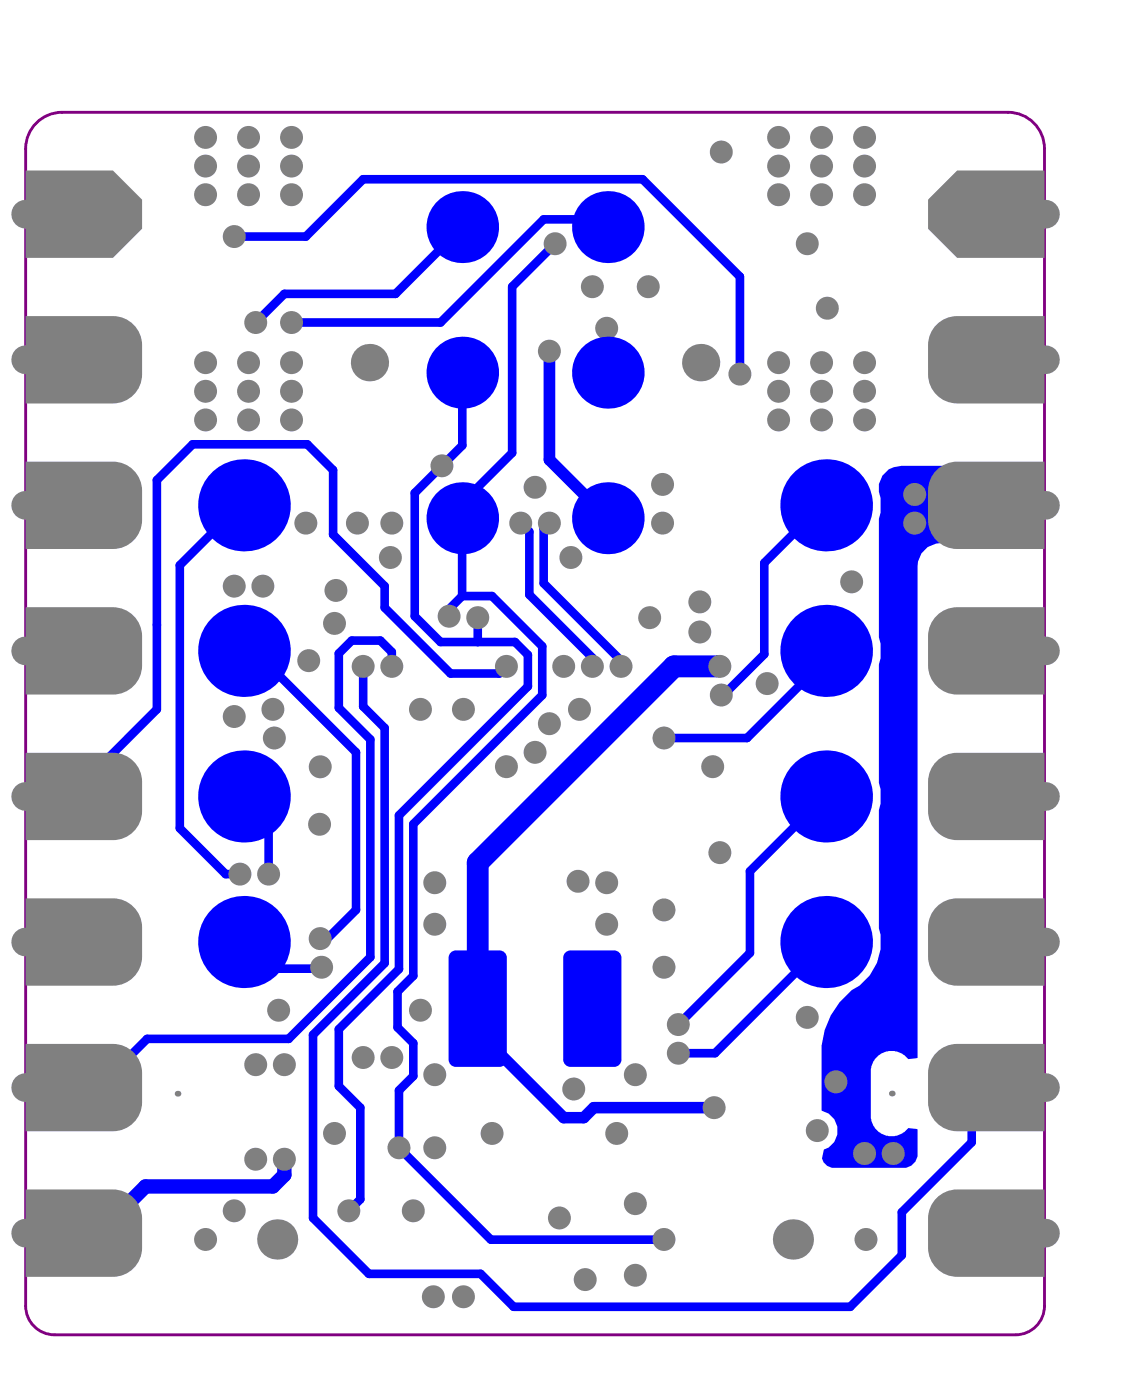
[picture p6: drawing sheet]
<svg xmlns="http://www.w3.org/2000/svg" width="33mm" height="41mm" viewBox="0 0 33 41" stroke-linecap="round" stroke-linejoin="round" font-family="sans-serif">
<path d="M1.2 3.5l.6-.2h27.4a1.05 1.05 0 0 1 1.1 1v33.5a.84 .84 0 0 1-.9 .9h-27.8a.84 .84 0 0 1-.9-.9v-33.5l.1-.3z" fill="none" stroke="#800080" stroke-width=".08"/>
<path d="M25.7 13.6l.4-.1h2.1l.2 .2v2h-1.2a.66 .66 0 0 0-.6 .7v14.3h-.3a.61 .61 0 0 0-.6-.2 .61 .61 0 0 0-.5 .5v1.4a.61 .61 0 0 0 .5 .5 .61 .61 0 0 0 .6-.2h.3v.7a.4 .4 0 0 1-.4 .4h-2.1l-.2-.1v-.4a.58 .58 0 0 0 .4-.6 .58 .58 0 0 0-.5-.5 4.8 4.8 0 0 1 .3-2.8l.6-.7a1.56 1.56 0 0 0 .8-1.8v-12.7a.64 .64 0 0 1 .2-.6z" fill="#00f"/>
<g fill="none" stroke="#00f" stroke-width=".25">
<path d="M6.8 6.9h2.1l1.6-1.7h8.1l2.8 2.8v2.8M6.9 18.9h.5l2.9 2.9v4.6l-.8 .8h-.2M6.9 14.6l-1.7 1.8v7.6l1.3 1.3h.4M10.5 19.3v1.2l.6 .6v6.8l-2 2.1v5.3l1.6 1.6h3.2l1 1h9.7l1.5-1.5v-1.3l2-2v-1.6M11.3 19.3v-.4l-.3-.3h-.8l-.4 .3v1.6l.9 .9v6.3l-2.3 2.4h-4.1l-1.4 1.4M13.4 17.3h.8l1.5 1.4v1.4l-3.7 3.8v4.4l-.5 .4v1.1l.5 .4v1l-.4 .4v1.7l2.6 2.6h5M13.4 17.3l-.4 .3v.3M13.4 10.8v2.1l-1.4 1.4v3.6l.8 .7h2.1l.4 .4v.9l-3.7 3.7v4.5l-1.8 1.7v1.7l.6 .6v2.7l-.3 .3M13.4 6.6l-1.9 1.9h-3.3l-.8 .8M13.8 17.9v.7M14.7 19.3l-.2 .2h-1.5l-1.9-1.9v-.6l-1.5-1.5v-1.9l-.7-.7h-3.3l-1.1 1v6.7l-1.6 1.6M15.1 15.2l.2 .2v1.8l1.9 1.9v.2"/>
<path d="M15.9 15.2l-.2 .1v1.6l2.3 2.2v.2M16.1 7.1l-1.3 1.2v4.8l-1.4 1.5v2.7M17.6 6.6l-.2-.2h-1.7l-2.9 2.9h-4.4M23.8 18.9v.3l-2.2 2.2h-2.4M23.8 14.6l-1.7 1.7v2.7l-1.2 1.1M2.9 22.2h.1M2.9 22.2v.9M6.9 27.3l.8 .8 1.6-.1M7 23.1l.8 .8v1.4M23.9 23.1l-2.2 2.1v2.4l-2.1 2.1M23.9 27.3l-3.2 3.2h-1.1"/>
</g>
<path d="M8.2 33.6v.4l-.3 .4h-3.7l-1.4 1.4" fill="none" stroke="#00f" stroke-width=".42"/>
<path d="M17.6 9.5v1.3M13.8 29.2v.7l2.5 2.5h.6l.3-.3h3.5" fill="none" stroke="#00f" stroke-width=".33"/>
<path d="M20.8 19.3h-1.3l-5.7 5.7v4.2" fill="none" stroke="#00f" stroke-width=".63"/>
<path d="M15.9 10.2v3.1l1.7 1.7" fill="none" stroke="#00f" stroke-width=".34"/>
<g fill="#808080">
<path d="M.7 34.5h2.6a.84 .84 0 0 1 .8 .8v.9a.84 .84 0 0 1-.8 .8h-2.6z"/>
<path d="M.7 30.3h2.6a.84 .84 0 0 1 .8 .8v.8a.84 .84 0 0 1-.8 .9h-2.6z"/>
<path d="M.7 26h2.6a.84 .84 0 0 1 .8 .9v.8a.84 .84 0 0 1-.8 .9h-2.6z"/>
<path d="M.7 21.8h2.6a.84 .84 0 0 1 .8 .9v.8a.84 .84 0 0 1-.8 .8h-2.6z"/>
<circle cx="13.8" cy="17.9" r=".33"/>
<circle cx="9.3" cy="28" r=".33"/>
<circle cx="6.8" cy="35.1" r=".33"/>
<circle cx="10.5" cy="19.3" r=".33"/>
<circle cx="11.3" cy="19.3" r=".33"/>
<circle cx="14.7" cy="19.3" r=".33"/>
<circle cx="16.3" cy="19.3" r=".33"/>
<circle cx="17.2" cy="19.3" r=".33"/>
<circle cx="18" cy="19.3" r=".33"/>
<circle cx="19.2" cy="21.4" r=".33"/>
<circle cx="19.2" cy="26.4" r=".33"/>
<circle cx="19.2" cy="28" r=".33"/>
<circle cx="12.2" cy="29.3" r=".33"/>
<circle cx="9.3" cy="27.2" r=".33"/>
<circle cx="9.3" cy="22.2" r=".33"/>
<circle cx="25" cy="4.8" r=".33"/>
<circle cx="25" cy="5.6" r=".33"/>
<circle cx="25" cy="4" r=".33"/>
<circle cx="23.8" cy="10.5" r=".33"/>
<circle cx="25" cy="10.5" r=".33"/>
<circle cx="23.8" cy="5.6" r=".33"/>
<circle cx="23.8" cy="4" r=".33"/>
<circle cx="23.8" cy="4.8" r=".33"/>
<circle cx="22.5" cy="11.3" r=".33"/>
<circle cx="22.5" cy="10.5" r=".33"/>
<circle cx="25" cy="11.3" r=".33"/>
<circle cx="25" cy="12.2" r=".33"/>
<circle cx="23.8" cy="11.3" r=".33"/>
<circle cx="23.8" cy="12.2" r=".33"/>
<circle cx="22.5" cy="12.2" r=".33"/>
<circle cx="22.5" cy="4.8" r=".33"/>
<circle cx="22.5" cy="5.6" r=".33"/>
<circle cx="22.5" cy="4" r=".33"/>
<circle cx="20.9" cy="4.4" r=".33"/>
<circle cx="17.6" cy="9.5" r=".33"/>
<circle cx="20.3" cy="17.4" r=".33"/>
<circle cx="18.8" cy="17.9" r=".33"/>
<circle cx="25.1" cy="35.9" r=".33"/>
<circle cx="23.7" cy="32.8" r=".33"/>
<circle cx="22.2" cy="19.8" r=".33"/>
<circle cx="20.8" cy="24.7" r=".33"/>
<circle cx="16.8" cy="20.6" r=".33"/>
<circle cx="17.6" cy="25.6" r=".33"/>
<circle cx="17.6" cy="26.8" r=".33"/>
<circle cx="16.7" cy="25.5" r=".33"/>
<circle cx="18.4" cy="37" r=".33"/>
<circle cx="17.6" cy="28" r=".33"/>
<circle cx="16.7" cy="28" r=".33"/>
<circle cx="17.9" cy="32.8" r=".33"/>
<circle cx="16.9" cy="37.1" r=".33"/>
<circle cx="15.5" cy="14.1" r=".33"/>
<circle cx="11.3" cy="15.2" r=".33"/>
<circle cx="16.5" cy="16.2" r=".33"/>
<circle cx="12.2" cy="20.6" r=".33"/>
<circle cx="9.7" cy="17.1" r=".33"/>
<circle cx="8.4" cy="4" r=".33"/>
<circle cx="8.4" cy="4.8" r=".33"/>
<circle cx="7.2" cy="4.8" r=".33"/>
<circle cx="7.2" cy="5.6" r=".33"/>
<circle cx="8.4" cy="5.6" r=".33"/>
<circle cx="8.4" cy="10.5" r=".33"/>
<circle cx="7.2" cy="10.5" r=".33"/>
<circle cx="7.2" cy="4" r=".33"/>
<circle cx="6" cy="5.6" r=".33"/>
<circle cx="6" cy="4" r=".33"/>
<circle cx="6" cy="4.8" r=".33"/>
<circle cx="6" cy="10.5" r=".33"/>
<circle cx="8.4" cy="12.2" r=".33"/>
<circle cx="8.4" cy="11.3" r=".33"/>
<circle cx="7.2" cy="11.3" r=".33"/>
<circle cx="6" cy="12.2" r=".33"/>
<circle cx="6" cy="11.3" r=".33"/>
<circle cx="7.2" cy="12.2" r=".33"/>
<circle cx="15.9" cy="21" r=".33"/>
<circle cx="15.5" cy="21.8" r=".33"/>
<circle cx="13.4" cy="20.6" r=".33"/>
<circle cx="14.7" cy="22.2" r=".33"/>
<circle cx="12.6" cy="25.6" r=".33"/>
<circle cx="12.6" cy="26.8" r=".33"/>
<circle cx="13.4" cy="37.6" r=".33"/>
<circle cx="12.6" cy="33.3" r=".33"/>
<circle cx="7.4" cy="30.9" r=".33"/>
<circle cx="6.8" cy="20.8" r=".33"/>
<circle cx="12" cy="35.1" r=".33"/>
<circle cx="6" cy="35.9" r=".33"/>
<circle cx="23.4" cy="29.5" r=".33"/>
<circle cx="21.4" cy="10.8" r=".33"/>
<circle cx="24.7" cy="16.9" r=".33"/>
<circle cx="8.1" cy="29.3" r=".33"/>
<circle cx="8.9" cy="19.1" r=".33"/>
<circle cx="15.9" cy="15.2" r=".33"/>
<circle cx="15.1" cy="15.2" r=".33"/>
<circle cx="25.9" cy="33.4" r=".33"/>
<circle cx="9.7" cy="32.8" r=".33"/>
<circle cx="14.3" cy="32.8" r=".33"/>
<circle cx="18.4" cy="34.9" r=".33"/>
<circle cx="20.8" cy="19.3" r=".33"/>
<circle cx="19.2" cy="35.9" r=".33"/>
<circle cx="25" cy="33.4" r=".33"/>
<circle cx="20.7" cy="32.1" r=".33"/>
<circle cx="16.6" cy="31.6" r=".33"/>
<circle cx="11.6" cy="33.3" r=".33"/>
<circle cx="10.5" cy="30.6" r=".33"/>
<circle cx="12.6" cy="31.1" r=".33"/>
<circle cx="24.2" cy="31.4" r=".33"/>
<circle cx="10.1" cy="35.1" r=".33"/>
<circle cx="19.6" cy="29.7" r=".33"/>
<circle cx="19.6" cy="30.5" r=".33"/>
<circle cx="18.4" cy="31.1" r=".33"/>
<circle cx="20.6" cy="22.2" r=".33"/>
<circle cx="20.9" cy="20.1" r=".33"/>
<circle cx="19.2" cy="14" r=".33"/>
<circle cx="19.2" cy="15.2" r=".33"/>
<circle cx="17.2" cy="8.3" r=".33"/>
<circle cx="18.8" cy="8.3" r=".33"/>
<circle cx="6.8" cy="6.9" r=".33"/>
<circle cx="20.3" cy="18.3" r=".33"/>
<circle cx="9.7" cy="18.1" r=".33"/>
<circle cx="8.2" cy="33.6" r=".33"/>
<circle cx="7.4" cy="33.6" r=".33"/>
<circle cx="16.2" cy="35.3" r=".33"/>
<circle cx="12.6" cy="37.6" r=".33"/>
<circle cx="8.2" cy="30.9" r=".33"/>
<circle cx="11.3" cy="30.6" r=".33"/>
<circle cx="6.9" cy="25.3" r=".33"/>
<circle cx="7.8" cy="25.3" r=".33"/>
<circle cx="15.9" cy="10.2" r=".33"/>
<circle cx="26.5" cy="15.2" r=".33"/>
<circle cx="26.5" cy="14.3" r=".33"/>
<circle cx="16.1" cy="7.1" r=".33"/>
<circle cx="10.4" cy="15.2" r=".33"/>
<circle cx="8.9" cy="15.2" r=".33"/>
<circle cx="12.8" cy="13.5" r=".33"/>
<circle cx="11.3" cy="16.2" r=".33"/>
<circle cx="6.8" cy="17" r=".33"/>
<circle cx="7.6" cy="17" r=".33"/>
<circle cx="24" cy="8.9" r=".33"/>
<circle cx="9.3" cy="23.9" r=".33"/>
<circle cx="13" cy="17.9" r=".33"/>
<circle cx="7.4" cy="9.3" r=".33"/>
<circle cx="8.4" cy="9.3" r=".33"/>
<circle cx="7.9" cy="20.6" r=".33"/>
<circle cx="7.9" cy="21.4" r=".33"/>
<circle cx="23.4" cy="7.1" r=".33"/>
<circle cx="8" cy="35.9" r=".58"/>
<circle cx=".7" cy="35.7" r=".42"/>
<circle cx=".7" cy="31.5" r=".42"/>
<circle cx=".7" cy="27.3" r=".42"/>
<circle cx=".7" cy="23.1" r=".42"/>
</g>
<path d="M5.1 31.7h.1" fill="none" stroke="#808080" stroke-width=".17"/>
<g fill="#808080">
<path d="M27.1 34.7l.3-.2h.3h2.6v2.5h-2.6a.84 .84 0 0 1-.8-.8v-.9v-.3z"/>
<circle cx="23" cy="35.9" r=".58"/>
<circle cx="30.3" cy="35.7" r=".42"/>
</g>
<path d="M25.8 31.7h.1" fill="none" stroke="#808080" stroke-width=".17"/>
<g fill="#808080">
<path d="M27.1 30.5l.3-.2h.3h2.6v2.5h-2.6a.84 .84 0 0 1-.8-.9v-.8v-.3z"/>
<path d="M27.1 26.3l.3-.2 .3-.1h2.6v2.6h-2.6a.84 .84 0 0 1-.8-.9v-.8v-.4z"/>
<path d="M27.1 22.1l.3-.2 .3-.1h2.6v2.5h-2.6a.84 .84 0 0 1-.8-.8v-.8v-.4z"/>
<path d="M.7 17.6h2.6a.84 .84 0 0 1 .8 .8v.9a.84 .84 0 0 1-.8 .8h-2.6z"/>
<path d="M.7 4.9h2.6l.8 .9v.8l-.8 .9h-2.6z"/>
<path d="M.7 13.4h2.6a.84 .84 0 0 1 .8 .8v.9a.84 .84 0 0 1-.8 .8h-2.6z"/>
<path d="M.7 9.2h2.6a.84 .84 0 0 1 .8 .8v.8a.84 .84 0 0 1-.8 .9h-2.6z"/>
<path d="M27.1 17.8l.3-.1 .3-.1h2.6v2.5h-2.6a.84 .84 0 0 1-.8-.8v-.9v-.3z"/>
<path d="M27.1 13.6l.3-.2h.3h2.6v2.5h-2.6a.84 .84 0 0 1-.8-.8v-.9v-.3z"/>
<path d="M27.1 9.4l.3-.2h.3h2.6v2.5h-2.6a.84 .84 0 0 1-.8-.9v-.8v-.3z"/>
<path d="M27.7 4.9h2.6v2.6h-2.6l-.8-.9v-.8z"/>
<circle cx="30.3" cy="31.5" r=".42"/>
<circle cx="30.3" cy="27.3" r=".42"/>
<circle cx="30.3" cy="23.1" r=".42"/>
<circle cx=".7" cy="18.9" r=".42"/>
<circle cx=".7" cy="14.6" r=".42"/>
<circle cx=".7" cy="6.2" r=".42"/>
<circle cx=".7" cy="10.4" r=".42"/>
<circle cx="10.7" cy="10.5" r=".54"/>
<circle cx="20.3" cy="10.5" r=".54"/>
<circle cx="30.3" cy="14.6" r=".42"/>
<circle cx="30.3" cy="18.9" r=".42"/>
<circle cx="30.3" cy="10.4" r=".42"/>
<circle cx="30.3" cy="6.2" r=".42"/>
</g>
<g fill="#00f">
<path d="M13.2 27.5h1.3l.2 .3v2.9l-.2 .2h-1.3l-.2-.2v-2.9z" fill-rule="evenodd"/>
<path d="M16.5 27.5h1.3l.2 .3v2.9l-.2 .2h-1.3l-.2-.2v-2.9z" fill-rule="evenodd"/>
</g>
<g fill="#00f">
<path d="M13.1 27.6l.1-.1v.3h-.2z"/>
<path d="M13 30.7h.2v.2h-.1z"/>
<path d="M14.5 30.7h.2l-.1 .2h-.1z"/>
<path d="M14.5 27.5l.1 .1 .1 .2h-.2z"/>
<path d="M16.4 27.6l.1-.1v.3h-.2z"/>
<path d="M16.3 30.7h.2v.2h-.1z"/>
<path d="M17.8 30.7h.2l-.1 .2h-.1z"/>
<path d="M17.8 27.5l.1 .1 .1 .2h-.2z"/>
<circle cx="23.9" cy="27.3" r="1.33"/>
<circle cx="7.1" cy="27.3" r="1.33"/>
<circle cx="23.9" cy="23.1" r="1.33"/>
<circle cx="7.1" cy="14.6" r="1.33"/>
<circle cx="7.1" cy="18.9" r="1.33"/>
<circle cx="23.9" cy="18.9" r="1.33"/>
<circle cx="23.9" cy="14.6" r="1.33"/>
<circle cx="7.1" cy="23.1" r="1.33"/>
<circle cx="13.4" cy="6.6" r="1.04"/>
<circle cx="17.6" cy="6.6" r="1.04"/>
<circle cx="13.4" cy="15" r="1.04"/>
<circle cx="17.6" cy="15" r="1.04"/>
<circle cx="17.6" cy="10.8" r="1.04"/>
<circle cx="13.4" cy="10.8" r="1.04"/>
</g>
</svg>
